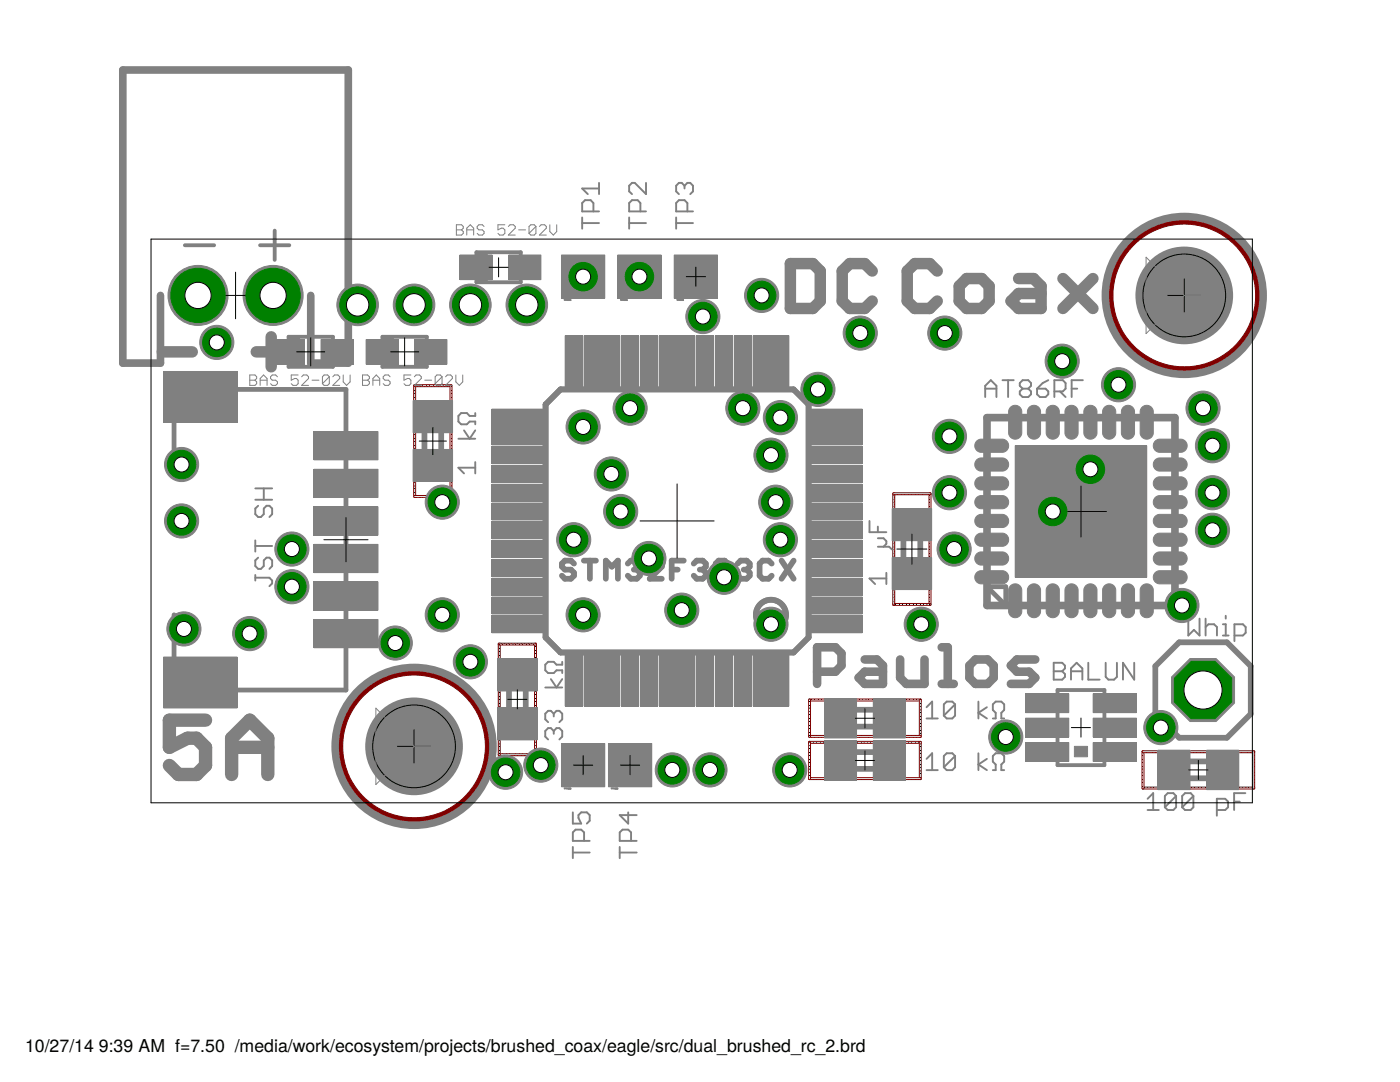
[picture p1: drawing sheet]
<svg xmlns="http://www.w3.org/2000/svg" width="279mm" height="216mm" viewBox="0 0 279 216" stroke-linecap="round" stroke-linejoin="round" font-family="sans-serif">
<defs><g id="words">
<g font-size="3.5">
<text x="5" y="209.9">10/27/14</text>
<text x="19.7" y="209.9">9:39 AM f=7.50 /media/work/ecosystem/projects/brushed_coax/eagle/src/dual_brushed_rc_2.brd</text>
</g>
</g></defs>
<g fill="#800000" stroke="#800000" stroke-width=".2">
<path d="M106.8 128.4l.3 .1v22.1l-.2 .2-.2-.2z"/>
<path d="M99.5 150.5l7.4-.1 .2 .2-.2 .2h-7.3z"/>
<path d="M99.5 128.4l.3 .1v22.1l-.1 .2-.3-.2z"/>
<path d="M99.5 128.4l7.4-.1 .2 .3-.2 .1h-7.3l-.2-.1z"/>
<path d="M185.4 98.4l.3-.1 .1 .2v22.1l-.1 .2-.3-.2z"/>
<path d="M178.2 120.5l7.5-.1 .1 .2-.1 .2h-7.4z"/>
<path d="M178.2 98.4l.2-.1 .2 .2v22.1l-.2 .2-.2-.2z"/>
<path d="M178.2 98.4l7.5-.1 .1 .3-.1 .1h-7.4z"/>
<path d="M161.4 148l22.3-.1 .2 .3-.2 .1h-22.2z"/>
<path d="M183.5 148l.2-.1 .2 .2v7.3l-.2 .2-.2-.2z"/>
<path d="M161.4 155.3l22.3-.1 .2 .2-.2 .2h-22.2z"/>
<path d="M161.4 148l.2-.1 .2 .2v7.3l-.2 .2-.2-.2z"/>
<path d="M161.4 139.6l22.3-.1 .2 .2-.2 .2h-22.2z"/>
<path d="M183.5 139.6l.2-.1 .2 .1v7.4l-.2 .1-.2-.1z"/>
<path d="M161.4 146.8l22.3-.1 .2 .3-.2 .1h-22.2z"/>
<path d="M161.4 139.6l.2-.1 .2 .1v7.4l-.2 .1-.2-.1z"/>
<path d="M82.6 76.9l.2-.1 .2 .1v22.2l-.2 .2-.2-.2z"/>
<path d="M82.6 76.9l7.4-.1 .2 .2-.2 .2h-7.3z"/>
<path d="M89.8 76.9l.2-.1 .2 .1v22.2l-.2 .2-.2-.2z"/>
<path d="M82.6 99l7.4-.1 .2 .2-.2 .2h-7.3z"/>
<path d="M227.9 157.1h22.4l.1 .2-.1 .1h-22.2z"/>
<path d="M227.9 149.9l.3-.1 .1 .2v7.3l-.1 .1-.3-.1z"/>
<path d="M227.9 149.9l22.4-.1 .1 .3-.1 .1h-22.2z"/>
<path d="M250 149.9l.3-.1 .1 .2v7.3l-.1 .1-.3-.1z"/>
</g>
<g fill="#800000" stroke="#800000" stroke-width=".2">
<path d="M71.1 138.2a15.7 15.7 0 0 1 25 2.5 15.7 15.7 0 0 1-9.2 23.4 15.7 15.7 0 0 1-20-15.2h1.5a14.2 14.2 0 0 1 21-12.5 14.2 14.2 0 0 1 1 24.5 14.2 14.2 0 0 1-22-10.9v-1.1h-1.5a15.7 15.7 0 0 1 4.2-10.7z" fill-rule="evenodd"/>
<path d="M224.8 48.2a15.8 15.8 0 0 1 25 2.6 15.8 15.8 0 0 1-9.2 23.3 15.8 15.8 0 0 1-20-15.2h1.5a14.2 14.2 0 0 1 21-12.5 14.2 14.2 0 0 1 1 24.5 14.2 14.2 0 0 1-22-10.9v-1.1h-1.5a15.9 15.9 0 0 1 4.2-10.7z" fill-rule="evenodd"/>
</g>
<g fill="#808080" stroke="#808080" stroke-width=".2">
<path d="M99.3 131.5h7.9v6.4h-7.9z"/>
<path d="M99.3 141.2h7.9v6.4h-7.9z"/>
<path d="M161.9 122.9h10.2v3.4h-10.2z"/>
<path d="M161.9 119.1h10.2v3.4h-10.2z"/>
<path d="M161.9 115.4h10.2v3.4h-10.2z"/>
<path d="M161.9 111.6h10.2v3.4h-10.2z"/>
<path d="M161.9 107.9h10.2v3.4h-10.2z"/>
<path d="M161.9 104.1h10.2v3.4h-10.2z"/>
<path d="M161.9 100.4h10.2v3.4h-10.2z"/>
<path d="M161.9 96.6h10.2v3.4h-10.2z"/>
<path d="M161.9 92.9h10.2v3.4h-10.2z"/>
<path d="M161.9 89.1h10.2v3.4h-10.2z"/>
<path d="M161.9 85.4h10.2v3.4h-10.2z"/>
<path d="M161.9 81.6h10.2v3.4h-10.2z"/>
<path d="M154.1 67h3.3v10.2h-3.3z"/>
<path d="M150.3 67h3.4v10.2h-3.4z"/>
<path d="M146.6 67h3.3v10.2h-3.3z"/>
<path d="M142.8 67h3.4v10.2h-3.4z"/>
<path d="M139 67h3.4v10.2h-3.4z"/>
<path d="M135.3 67h3.4v10.2h-3.4z"/>
<path d="M131.6 67h3.3v10.2h-3.3z"/>
<path d="M127.8 67h3.4v10.2h-3.4z"/>
<path d="M124.1 67h3.3v10.2h-3.3z"/>
<path d="M120.3 67h3.4v10.2h-3.4z"/>
<path d="M116.6 67h3.4v10.2h-3.4z"/>
<path d="M112.8 67h3.4v10.2h-3.4z"/>
<path d="M98.2 81.6h10.1v3.4h-10.1z"/>
<path d="M98.2 85.4h10.1v3.4h-10.1z"/>
<path d="M98.2 89.1h10.1v3.4h-10.1z"/>
<path d="M98.2 92.9h10.1v3.4h-10.1z"/>
<path d="M98.2 96.6h10.1v3.4h-10.1z"/>
<path d="M98.2 100.4h10.1v3.4h-10.1z"/>
<path d="M98.2 104.1h10.1v3.4h-10.1z"/>
<path d="M98.2 107.9h10.1v3.4h-10.1z"/>
<path d="M98.2 111.6h10.1v3.4h-10.1z"/>
<path d="M98.2 115.4h10.1v3.4h-10.1z"/>
<path d="M98.2 119.1h10.1v3.4h-10.1z"/>
<path d="M98.2 122.9h10.1v3.4h-10.1z"/>
<path d="M112.8 130.7h3.4v10.2h-3.4z"/>
<path d="M116.6 130.7h3.4v10.2h-3.4z"/>
<path d="M120.3 130.7h3.4v10.2h-3.4z"/>
<path d="M124.1 130.7h3.3v10.2h-3.3z"/>
<path d="M127.8 130.7h3.4v10.2h-3.4z"/>
<path d="M131.6 130.7h3.3v10.2h-3.3z"/>
<path d="M135.3 130.7h3.4v10.2h-3.4z"/>
<path d="M139 130.7h3.4v10.2h-3.4z"/>
<path d="M142.8 130.7h3.4v10.2h-3.4z"/>
<path d="M146.6 130.7h3.3v10.2h-3.3z"/>
<path d="M150.3 130.7h3.4v10.2h-3.4z"/>
<path d="M154.1 130.7h3.3v10.2h-3.3z"/>
<path d="M218.2 148.2h8.6v3.7h-8.6z"/>
<path d="M218.2 143.3h8.6v3.8h-8.6z"/>
<path d="M218.2 138.4h8.6v3.8h-8.6z"/>
<path d="M204.7 138.4h8.6v3.8h-8.6z"/>
<path d="M204.7 143.3h8.6v3.8h-8.6z"/>
<path d="M204.7 148.2h8.6v3.7h-8.6z"/>
<path d="M178.1 101.5h7.8v6.4h-7.8z"/>
<path d="M178.1 111.3h7.8v6.3h-7.8z"/>
<path d="M164.5 147.8h6.4v7.9h-6.4z"/>
<path d="M174.3 147.8h6.4v7.9h-6.4z"/>
<path d="M164.5 139.4h6.4v7.9h-6.4z"/>
<path d="M174.3 139.4h6.4v7.9h-6.4z"/>
<path d="M82.4 89.7h7.9v6.4h-7.9z"/>
<path d="M82.4 79.9h7.9v6.4h-7.9z"/>
<path d="M64.1 67.8h6.4v4.9h-6.4z"/>
<path d="M54.3 67.8h6.4v4.9h-6.4z"/>
<path d="M101.6 50.9h6.3v4.9h-6.3z"/>
<path d="M91.8 50.9h6.4v4.9h-6.4z"/>
<path d="M82.8 67.8h6.4v4.9h-6.4z"/>
<path d="M73.1 67.8h6.4v4.9h-6.4z"/>
<path d="M62.7 93.6h12.7v5.7h-12.7z"/>
<path d="M62.7 101.1h12.7v5.7h-12.7z"/>
<path d="M62.7 108.6h12.7v5.7h-12.7z"/>
<path d="M62.7 116.1h12.7v5.7h-12.7z"/>
<path d="M62.7 86.1h12.7v5.7h-12.7z"/>
<path d="M62.7 123.6h12.7v5.6h-12.7z"/>
<path d="M32.7 131.1h14.6v10.2h-14.6z"/>
<path d="M32.7 74.1h14.6v10.2h-14.6z"/>
<path d="M240.8 149.7h6.4v7.9h-6.4z"/>
<path d="M231.1 149.7h6.4v7.9h-6.4z"/>
<path d="M201.6 117a1.32 1.32 0 0 1 1.4-.5 1.32 1.32 0 0 1 .9 1.2v4.4a1.32 1.32 0 0 1-1.3 1.2 1.32 1.32 0 0 1-1.3-1.2v-4.4z"/>
<path d="M205.3 117a1.32 1.32 0 0 1 1.4-.5 1.32 1.32 0 0 1 1 1.2v4.4a1.32 1.32 0 0 1-1.3 1.2 1.32 1.32 0 0 1-1.4-1.2v-4.4z"/>
<path d="M209.1 117a1.32 1.32 0 0 1 1.4-.5 1.32 1.32 0 0 1 .9 1.2v4.4a1.32 1.32 0 0 1-1.3 1.2 1.32 1.32 0 0 1-1.3-1.2v-4.4z"/>
<path d="M212.8 117a1.32 1.32 0 0 1 1.4-.5 1.32 1.32 0 0 1 1 1.2v4.4a1.32 1.32 0 0 1-1.4 1.2 1.32 1.32 0 0 1-1.3-1.2v-4.4z"/>
<path d="M216.6 117a1.32 1.32 0 0 1 1.4-.5 1.32 1.32 0 0 1 .9 1.2v4.4a1.32 1.32 0 0 1-1.3 1.2 1.32 1.32 0 0 1-1.3-1.2v-4.4z"/>
<path d="M220.3 117a1.32 1.32 0 0 1 1.5-.5 1.32 1.32 0 0 1 .9 1.2v4.4a1.32 1.32 0 0 1-1.3 1.2 1.32 1.32 0 0 1-1.4-1.2v-4.4z"/>
<path d="M224.1 117a1.32 1.32 0 0 1 1.4-.5 1.32 1.32 0 0 1 .9 1.2v4.4a1.32 1.32 0 0 1-1.3 1.2 1.32 1.32 0 0 1-1.3-1.2v-4.4z"/>
<path d="M227.8 117a1.32 1.32 0 0 1 1.4-.5 1.32 1.32 0 0 1 1 1.2v4.4a1.32 1.32 0 0 1-1.3 1.2 1.32 1.32 0 0 1-1.4-1.2v-4.4z"/>
<path d="M230.5 114.3l.9-.4h4.3a1.32 1.32 0 0 1 1.2 1.3 1.32 1.32 0 0 1-1.2 1.3h-4.3a1.32 1.32 0 0 1-.9-2.2z"/>
<path d="M230.5 110.6l.9-.5h4.3a1.32 1.32 0 0 1 1.2 1.3 1.32 1.32 0 0 1-1.2 1.4h-4.3a1.32 1.32 0 0 1-.9-2.2z"/>
<path d="M230.5 106.8l.9-.4h4.3a1.32 1.32 0 0 1 1.2 1.3 1.32 1.32 0 0 1-1.2 1.3h-4.3a1.32 1.32 0 0 1-.9-2.2z"/>
<path d="M230.5 103.1l.9-.5h4.3a1.32 1.32 0 0 1 1.2 1.3 1.32 1.32 0 0 1-1.2 1.4h-4.3a1.32 1.32 0 0 1-.9-2.2z"/>
<path d="M230.5 99.4l.9-.5h4.3a1.32 1.32 0 0 1 1.2 1.3 1.32 1.32 0 0 1-1.2 1.3h-4.3a1.32 1.32 0 0 1-.9-2.1z"/>
<path d="M230.5 95.6l.9-.5h4.3a1.32 1.32 0 0 1 1.2 1.4 1.32 1.32 0 0 1-1.2 1.3h-4.3a1.32 1.32 0 0 1-.9-2.2z"/>
<path d="M230.5 91.8l.9-.4h4.3a1.32 1.32 0 0 1 1.2 1.3 1.32 1.32 0 0 1-1.2 1.3h-4.3a1.32 1.32 0 0 1-.9-2.2z"/>
<path d="M230.5 88.1l.9-.5h4.3a1.32 1.32 0 0 1 1.2 1.3 1.32 1.32 0 0 1-1.2 1.4h-4.3a1.32 1.32 0 0 1-.9-2.2z"/>
<path d="M228 81.2a1.32 1.32 0 0 1 2.2 .9v4.3a1.32 1.32 0 0 1-1.3 1.2 1.32 1.32 0 0 1-1.4-1.2v-4.3z"/>
<path d="M224.1 81.3a1.32 1.32 0 0 1 1.4-.4 1.32 1.32 0 0 1 .9 1.2v4.3a1.32 1.32 0 0 1-1.3 1.2 1.32 1.32 0 0 1-1.3-1.2v-4.3z"/>
<path d="M220.3 81.3a1.32 1.32 0 0 1 1.5-.4 1.32 1.32 0 0 1 .9 1.2v4.3a1.32 1.32 0 0 1-1.3 1.2 1.32 1.32 0 0 1-1.4-1.2v-4.3z"/>
<path d="M216.6 81.3a1.32 1.32 0 0 1 1.4-.4 1.32 1.32 0 0 1 .9 1.2v4.3a1.32 1.32 0 0 1-1.3 1.2 1.32 1.32 0 0 1-1.3-1.2v-4.3z"/>
<path d="M212.8 81.3a1.32 1.32 0 0 1 1.4-.4 1.32 1.32 0 0 1 1 1.2v4.3a1.32 1.32 0 0 1-1.4 1.2 1.32 1.32 0 0 1-1.3-1.2v-4.3z"/>
<path d="M209.1 81.3a1.32 1.32 0 0 1 1.4-.4 1.32 1.32 0 0 1 .9 1.2v4.3a1.32 1.32 0 0 1-1.3 1.2 1.32 1.32 0 0 1-1.3-1.2v-4.3z"/>
<path d="M205.5 81.2a1.32 1.32 0 0 1 2.2 .9v4.3a1.32 1.32 0 0 1-1.3 1.2 1.32 1.32 0 0 1-1.4-1.2v-4.3z"/>
<path d="M201.6 81.3a1.32 1.32 0 0 1 1.4-.4 1.32 1.32 0 0 1 .9 1.2v4.3a1.32 1.32 0 0 1-1.3 1.2 1.32 1.32 0 0 1-1.3-1.2v-4.3z"/>
<path d="M194.8 88.1l.9-.5h4.4a1.32 1.32 0 0 1 1.2 1.3 1.32 1.32 0 0 1-1.2 1.4h-4.4a1.32 1.32 0 0 1-.9-2.2z"/>
<path d="M194.8 91.8l.9-.4h4.4a1.32 1.32 0 0 1 1.2 1.3 1.32 1.32 0 0 1-1.2 1.3h-4.4a1.32 1.32 0 0 1-.9-2.2z"/>
<path d="M194.8 95.6l.9-.5h4.4a1.32 1.32 0 0 1 1.2 1.4 1.32 1.32 0 0 1-1.2 1.3h-4.4a1.32 1.32 0 0 1-.9-2.2z"/>
<path d="M194.8 99.4l.9-.5h4.4a1.32 1.32 0 0 1 1.2 1.3 1.32 1.32 0 0 1-1.2 1.3h-4.4a1.32 1.32 0 0 1-.9-2.1z"/>
<path d="M194.8 103.1l.9-.5h4.4a1.32 1.32 0 0 1 1.2 1.3 1.32 1.32 0 0 1-1.2 1.4h-4.4a1.32 1.32 0 0 1-.9-2.2z"/>
<path d="M194.8 106.8l.9-.4h4.4a1.32 1.32 0 0 1 1.2 1.3 1.32 1.32 0 0 1-1.2 1.3h-4.4a1.32 1.32 0 0 1-.9-2.2z"/>
<path d="M194.8 110.6l.9-.5h4.4a1.32 1.32 0 0 1 1.2 1.3 1.32 1.32 0 0 1-1.2 1.4h-4.4a1.32 1.32 0 0 1-.9-2.2z"/>
<path d="M194.8 114.3l.9-.4h4.4a1.32 1.32 0 0 1 1.2 1.3 1.32 1.32 0 0 1-1.2 1.3h-4.4a1.32 1.32 0 0 1-.9-2.2z"/>
<path d="M202.6 88.9h26.3v26.3h-26.3z"/>
<path d="M123.3 50.9h8.6v8.6h-8.6z"/>
<path d="M112.1 50.9h8.6v8.6h-8.6z"/>
<path d="M134.6 50.9h8.6v8.6h-8.6z"/>
<path d="M121.4 148.4h8.7v8.6h-8.7z"/>
<path d="M112.1 148.4h8.6v8.6h-8.6z"/>
<path d="M214.4 148.9h2.6v2.1h-2.6z"/>
<path d="M101 135.4h4.5v2.2h-4.5z"/>
<path d="M101 141.5h4.5v2.2h-4.5z"/>
<path d="M161.4 123.7h7.5v1.7h-7.5z"/>
<path d="M113.7 70.2h1.6v7.5h-1.6z"/>
<path d="M101.4 123.7h7.5v1.7h-7.5z"/>
<path d="M113.7 130.2h1.6v7.5h-1.6z"/>
<path d="M101.4 120h7.5v1.6h-7.5z"/>
<path d="M101.4 116.2h7.5v1.7h-7.5z"/>
<path d="M101.4 112.5h7.5v1.7h-7.5z"/>
<path d="M101.4 108.7h7.5v1.7h-7.5z"/>
<path d="M101.4 105h7.5v1.6h-7.5z"/>
<path d="M101.4 101.2h7.5v1.7h-7.5z"/>
<path d="M101.4 97.5h7.5v1.6h-7.5z"/>
<path d="M101.4 93.7h7.5v1.7h-7.5z"/>
<path d="M101.4 90h7.5v1.7h-7.5z"/>
<path d="M101.4 86.3h7.5v1.6h-7.5z"/>
<path d="M101.4 82.5h7.5v1.7h-7.5z"/>
<path d="M117.4 130.2h1.7v7.5h-1.7z"/>
<path d="M121.2 130.2h1.6v7.5h-1.6z"/>
<path d="M124.9 130.2h1.7v7.5h-1.7z"/>
<path d="M128.7 130.2h1.6v7.5h-1.6z"/>
<path d="M132.4 130.2h1.7v7.5h-1.7z"/>
<path d="M136.2 130.2h1.6v7.5h-1.6z"/>
<path d="M139.9 130.2h1.7v7.5h-1.7z"/>
<path d="M143.7 130.2h1.6v7.5h-1.6z"/>
<path d="M147.4 130.2h1.7v7.5h-1.7z"/>
<path d="M151.2 130.2h1.6v7.5h-1.6z"/>
<path d="M154.9 130.2h1.7v7.5h-1.7z"/>
<path d="M161.4 120h7.5v1.6h-7.5z"/>
<path d="M161.4 116.2h7.5v1.7h-7.5z"/>
<path d="M161.4 112.5h7.5v1.7h-7.5z"/>
<path d="M161.4 108.7h7.5v1.7h-7.5z"/>
<path d="M161.4 105h7.5v1.6h-7.5z"/>
<path d="M161.4 101.2h7.5v1.7h-7.5z"/>
<path d="M161.4 97.5h7.5v1.6h-7.5z"/>
<path d="M161.4 93.7h7.5v1.7h-7.5z"/>
<path d="M161.4 90h7.5v1.7h-7.5z"/>
<path d="M161.4 86.3h7.5v1.6h-7.5z"/>
<path d="M161.4 82.5h7.5v1.7h-7.5z"/>
<path d="M117.4 70.2h1.7v7.5h-1.7z"/>
<path d="M121.2 70.2h1.6v7.5h-1.6z"/>
<path d="M124.9 70.2h1.7v7.5h-1.7z"/>
<path d="M128.7 70.2h1.6v7.5h-1.6z"/>
<path d="M132.4 70.2h1.7v7.5h-1.7z"/>
<path d="M136.2 70.2h1.6v7.5h-1.6z"/>
<path d="M139.9 70.2h1.7v7.5h-1.7z"/>
<path d="M143.7 70.2h1.6v7.5h-1.6z"/>
<path d="M147.4 70.2h1.7v7.5h-1.7z"/>
<path d="M151.2 70.2h1.6v7.5h-1.6z"/>
<path d="M154.9 70.2h1.7v7.5h-1.7z"/>
<path d="M179.7 105.4h4.5v2.3h-4.5z"/>
<path d="M179.7 111.5h4.5v2.2h-4.5z"/>
<path d="M238.2 135.8h3.8v3.8h-3.8z"/>
<path d="M168.5 149.5h2.2v4.5h-2.2z"/>
<path d="M174.6 149.5h2.2v4.5h-2.2z"/>
<path d="M168.5 141.1h2.2v4.5h-2.2z"/>
<path d="M174.6 141.1h2.2v4.5h-2.2z"/>
<path d="M84.2 89.9h4.5v2.3h-4.5z"/>
<path d="M84.2 83.8h4.5v2.3h-4.5z"/>
<path d="M56.4 68.9h1.6v2.6h-1.6z"/>
<path d="M66.1 68.9h1.5v2.6h-1.5z"/>
<path d="M57.6 67.2h2.2v6h-2.2z"/>
<path d="M93.9 52.1h1.5v2.5h-1.5z"/>
<path d="M103.5 52.1h1.6v2.5h-1.6z"/>
<path d="M95.1 50.3h2.1v6h-2.1z"/>
<path d="M75.1 68.9h1.6v2.6h-1.6z"/>
<path d="M84.8 68.9h1.6v2.6h-1.6z"/>
<path d="M76.3 67.2h2.2v6h-2.2z"/>
<path d="M241.1 151.3h2.2v4.5h-2.2z"/>
<path d="M235 151.3h2.2v4.5h-2.2z"/>
<circle cx="240.1" cy="137.7" r="6.8"/>
</g>
<g fill="#808080" stroke="#808080" stroke-width=".2">
<circle cx="82.6" cy="148.9" r="8.8"/>
<circle cx="236.3" cy="58.9" r="8.8"/>
<circle cx="39.5" cy="58.9" r="6"/>
<circle cx="54.5" cy="58.9" r="6"/>
<circle cx="154.8" cy="100.2" r="3.4"/>
<circle cx="242" cy="105.8" r="3.4"/>
<circle cx="190.4" cy="109.6" r="3.4"/>
<circle cx="100.9" cy="154.1" r="3.4"/>
<circle cx="36.2" cy="92.7" r="3.4"/>
<circle cx="43.3" cy="68.3" r="3.4"/>
<circle cx="127.6" cy="55.2" r="3.4"/>
<circle cx="36.7" cy="125.5" r="3.4"/>
<circle cx="49.8" cy="126.4" r="3.4"/>
<circle cx="153.9" cy="124.6" r="3.4"/>
<circle cx="200.7" cy="147.1" r="3.4"/>
<circle cx="88.3" cy="122.7" r="3.4"/>
<circle cx="171.7" cy="66.5" r="3.4"/>
<circle cx="240.1" cy="81.4" r="3.4"/>
<circle cx="93.9" cy="60.8" r="4.1"/>
<circle cx="82.6" cy="60.8" r="4.1"/>
<circle cx="125.8" cy="81.4" r="3.4"/>
<circle cx="217.6" cy="93.6" r="3.4"/>
<circle cx="88.3" cy="100.2" r="3.4"/>
<circle cx="212" cy="72.1" r="3.4"/>
<circle cx="210.1" cy="102.1" r="3.4"/>
<circle cx="122" cy="94.6" r="3.4"/>
<circle cx="58.3" cy="109.6" r="3.4"/>
<circle cx="163.2" cy="77.7" r="3.4"/>
<circle cx="148.3" cy="81.4" r="3.4"/>
<circle cx="223.2" cy="76.8" r="3.4"/>
<circle cx="140.3" cy="63.2" r="3.4"/>
<circle cx="152" cy="58.9" r="3.4"/>
<circle cx="116.4" cy="85.2" r="3.4"/>
<circle cx="129.5" cy="111.4" r="3.4"/>
<circle cx="134.2" cy="153.6" r="3.4"/>
<circle cx="136.1" cy="121.8" r="3.4"/>
<circle cx="144.5" cy="115.2" r="3.4"/>
<circle cx="123.9" cy="102.1" r="3.4"/>
<circle cx="114.5" cy="107.7" r="3.4"/>
<circle cx="155.7" cy="107.7" r="3.4"/>
<circle cx="235.9" cy="120.8" r="3.4"/>
<circle cx="116.4" cy="55.2" r="3.4"/>
<circle cx="116.4" cy="122.7" r="3.4"/>
<circle cx="153.9" cy="90.8" r="3.4"/>
<circle cx="183.9" cy="124.6" r="3.4"/>
<circle cx="189.5" cy="98.3" r="3.4"/>
<circle cx="36.2" cy="103.9" r="3.4"/>
<circle cx="58.3" cy="117.1" r="3.4"/>
<circle cx="188.6" cy="66.5" r="3.4"/>
<circle cx="242" cy="88.9" r="3.4"/>
<circle cx="231.7" cy="145.2" r="3.4"/>
<circle cx="93.9" cy="132.1" r="3.4"/>
<circle cx="189.5" cy="87.1" r="3.4"/>
<circle cx="105.1" cy="60.8" r="4.1"/>
<circle cx="71.4" cy="60.8" r="4.1"/>
<circle cx="78.9" cy="128.3" r="3.4"/>
<circle cx="242" cy="98.3" r="3.4"/>
<circle cx="155.7" cy="83.3" r="3.4"/>
<circle cx="107.9" cy="152.7" r="3.4"/>
<circle cx="141.7" cy="153.6" r="3.4"/>
<circle cx="157.6" cy="153.6" r="3.4"/>
</g>
<g fill="none" stroke="#808080" stroke-width="1.1">
<path d="M111.9 77.7h46.5l3 3v46.5l-3 3h-46.5l-3-3v-46.5zM84.7 86.2v3.7M88.1 86.2v3.7M114.6 112.5l-.7-.6h-1.2l-.6 .6v.6l.6 .6h1.2l.7 .6v.6l-.7 .6h-1.2l-.6-.6M116.5 111.9h2.4M117.7 111.9v3.6M120.9 115.5v-3.6l1.2 1.2 1.2-1.2v3.6M125.3 112.5l.6-.6h1.2l.6 .6v.6l-.6 .6M126.5 113.7h.6M127.1 113.7l.6 .6v.6l-.6 .6h-1.2l-.6-.6M129.7 112.5l.6-.6h1.2l.6 .6v.6l-2.4 2.4h2.4M134 113.7h1.3"/>
<path d="M136.5 111.9h-2.5v3.6M138.5 112.5l.5-.6h1.3l.6 .6v.6l-.6 .6M139.7 113.7h.6M140.3 113.7l.6 .6v.6l-.6 .6h-1.3l-.5-.6M145.2 112.5l-.6-.6h-1.2l-.6 .6v2.4M145.2 112.5v2.4l-.6 .6h-1.2l-.6-.6M145.2 112.5l-2.4 2.4M147.2 112.5l.6-.6h1.2l.6 .6v.6l-.6 .6M148.4 113.7h.6M149 113.7l.6 .6v.6l-.6 .6h-1.2l-.6-.6M154 112.5l-.6-.6h-1.2l-.6 .6v2.4l.6 .6h1.2l.6-.6M156 111.9l2.4 3.6"/>
<path d="M158.4 111.9l-2.4 3.6M180.3 107.7v3.7M183.7 107.7v3.7M101.6 137.7v3.7M104.9 137.7v3.7M235.3 128.2h9.6l4.7 4.7v9.6l-4.7 4.7h-9.6l-4.7-4.7v-9.6zM170.8 150.1h3.7M170.8 153.4h3.7M170.8 141.6h3.7M170.8 145h3.7M237.3 155.3h3.7M237.3 151.9h3.7"/>
<circle cx="153.9" cy="122.7" r="3"/>
</g>
<path d="M34.7 92.7v-15h34.3v60h-34.3v-15M197 117.1h3.7v3.7z" fill="none" stroke="#808080" stroke-width=".95"/>
<g fill="none" stroke="#808080" stroke-width="1.5">
<path d="M32 58.9v13.6h-7.5v-58.5h45v58.5h-7.5v-13.6M197 83.3h37.5v37.5h-37.5z"/>
<circle cx="236.3" cy="59" r="15.7"/>
<circle cx="236.3" cy="58.9" r="9"/>
<circle cx="82.6" cy="148.9" r="15.7"/>
<circle cx="82.6" cy="148.9" r="9"/>
</g>
<path d="M157.7 52.6h4.5l1.5 1.5v6l-1.5 1.5h-4.5zM174.1 54.1l-1.5-1.5h-3l-1.5 1.5v6l1.5 1.5h3l1.5-1.5M187 54.1l-1.5-1.5h-2.9l-1.5 1.5v6l1.5 1.5h2.9l1.5-1.5M192.9 55.6h3l1.5 1.5v3l-1.5 1.5h-3l-1.5-1.5v-3zM203.3 55.6h3l1.5 1.5v4.5h-4.5l-1.5-1.5 1.5-1.5h4.5M212.1 55.6l6 6M218.1 55.6l-6 6M32.4 70.2h6M51.1 70.2h6M54.1 67.2v6" fill="none" stroke="#808080" stroke-width="2.3"/>
<path d="M163.1 134h3.6l1.2-1.2v-2.4l-1.2-1.2h-3.6v7.3M172.6 131.6h2.4l1.2 1.2v3.7h-3.6l-1.2-1.3 1.2-1.2h3.6M179.6 131.6v3.6l1.3 1.3h3.6v-4.9M187.9 129.2h1.2v7.3M187.9 136.5h2.5M193.5 132.8l1.2-1.2h2.4l1.2 1.2v2.4l-1.2 1.3h-2.4l-1.2-1.3zM206.6 131.6h-3.7l-1.2 1.2 1.2 1.2h2.5l1.2 1.2-1.2 1.3h-3.7" fill="none" stroke="#808080" stroke-width="1.7"/>
<path d="M41 143.7h-7.2v5.4l3.6-1.8h1.8l1.8 1.8v3.6l-1.8 1.8h-3.6l-1.8-1.8M46.2 154.5v-7.2l3.6-3.6 3.6 3.6v7.2M46.2 149.1h7.2" fill="none" stroke="#808080" stroke-width="2.7"/>
<path d="M36.9 48.9h5.8M51.9 48.9h5.8M54.8 46v5.9M95.1 50.3h8.8v6h-8.8zM57.6 67.2h8.8v6h-8.8zM76.3 67.2h8.9v6h-8.9zM211.1 137.7h9.3v15h-9.3z" fill="none" stroke="#808080" stroke-width=".76"/>
<g fill="none" stroke="#808080" stroke-width="3.4">
<circle cx="236.3" cy="58.9" r="5.6"/>
<circle cx="82.6" cy="148.9" r="5.6"/>
</g>
<g fill="none" stroke="#808080" stroke-width=".38">
<path d="M119.5 37.6h-3.3l1.1 1.1M119.5 36.5v2.2M128.9 36.5v2.2l-2.2-2.2h-.6l-.5 .6v1.1l.5 .5M136.6 37.1l-.5-.6h-.6l-.6 .6v1.1l.6 .5M136.6 37.1l.6-.6h.6l.5 .6v1.1l-.5 .5M136.6 37.1v.5M116.2 44.5h3.3M116.2 43.4v2.2M118.4 42.2v-1.7l-.5-.6h-1.1l-.6 .6v1.7h3.3M125.6 44.5h3.3M125.6 43.4v2.2M127.8 42.2v-1.7l-.5-.6h-1.2l-.5 .6v1.7h3.3"/>
<path d="M134.9 44.5h3.4M134.9 43.4v2.2M137.2 42.2v-1.7l-.6-.6h-1.1l-.6 .6v1.7h3.4M196.6 79.2v-2.2l1.1-1.1 1.2 1.1v2.2M196.6 77.6h2.3M200.1 75.9h2.2M201.2 75.9v3.3M204.1 77.6h1.1M204.1 77.6l-.6-.6v-.6l.6-.5h1.1l.6 .5v.6l-.6 .6M204.1 77.6l-.6 .5v.6l.6 .5h1.1l.6-.5v-.6l-.6-.5M207 77.6h1.7l.5 .5v.6l-.5 .5h-1.2l-.5-.5zM209.2 75.9l-1.1 .5-1.1 1.2"/>
<path d="M210.4 78.1h1.7l.6-.5v-1.2l-.6-.5h-1.7v3.3M211.5 78.1l1.2 1.1M213.9 77.6h1.1M216.1 75.9h-2.2v3.3M50.9 99.7h3.4M50.9 97.5h3.4M52.6 97.5v2.2M91.5 87.5h3.3M92.6 85.9l1.1 1.6 1.1-1.6M94.8 93.3h-3.3l1.1 1.2M94.8 82.4v.6h-1.1l-.5-.6h-1.2l-.5 .6v1.1l.5 .6h1.2l.5-.6h1.1v.6M94.8 92.2v2.3"/>
<path d="M50.9 115.3h2.9l.5 .5v.6l-.5 .6M50.9 107.8v2.3M50.9 114.7v1.1M50.9 108.9h3.4M51.5 100.9l-.6 .6v1.1l.6 .6h.6l.5-.6v-1.1l.6-.6h.6l.5 .6v1.1l-.5 .6M51.5 111.3l-.6 .5v1.1l.6 .6h.6l.5-.6v-1.1l.6-.5h.6l.5 .5v1.1l-.5 .6M173.5 103.9v2.3h3.4M175.2 107.4h1.1l.6 .6v.5l-.6 .6M175.2 109.1h2.2l.6 .5M175.2 105.1v1.1M176.9 115.4h-3.4l1.1 1.1M176.9 114.3v2.2"/>
<path d="M108.8 137.2h3.4M109.9 135.5l1.2 1.7 1.1-1.7M112.2 132.1v.5h-1.1l-.6-.5h-1.1l-.6 .5v1.2l.6 .5h1.1l.6-.5h1.1v.5M195.3 140v3.4M210.3 132.2h1.7l.5 .6v.6l-.5 .5 .5 .6v.6l-.5 .5h-1.7zM210.3 133.9h1.7M213.7 133.9h2.3M213.7 135.6v-2.2l1.2-1.2 1.1 1.2v2.2M217.2 132.2v3.4h2.3M220.7 132.2v2.9l.5 .5h1.1l.6-.5v-2.9M226.4 132.2v3.4l-2.3-3.4v3.4M237.2 123.4v3.4l1.1-1.1 1.1 1.1v-3.4"/>
<path d="M240.6 123.4v3.4M240.6 125.1l.6-.5h1.1l.6 .5v1.7M244.1 124.6h.5v2.2M244.1 126.8h1.1M244.6 122.9v.5M246.4 126.8h1.7l.5-.5v-1.2l-.5-.5h-1.7v3.3M110.5 145.9l-.6-.6h-.5l-.6 .6v1.1l.6 .6M110.5 142.4l-.6-.6h-.5l-.6 .6v1.1l.6 .6M110.5 145.9l.6-.6h.5l.6 .6v1.1l-.6 .6M110.5 142.4v.6M110.5 145.9v.5M110.5 142.4l.6-.6h.5l.6 .6v1.1l-.6 .6"/>
<path d="M184.9 151.4l1.1-1.1v3.4M184.9 141.1l1.1-1.1v3.4M184.9 153.7h2.3M184.9 143.4h2.3M190.6 150.9v2.2l-.5 .6h-1.2l-.5-.6M190.6 140.5l-.5-.5h-1.2l-.5 .5v2.3M190.6 150.9l-.5-.6h-1.2l-.5 .6v2.2M190.6 140.5v2.3l-.5 .6h-1.2l-.5-.6M190.6 150.9l-2.2 2.2M190.6 140.5l-2.2 2.3M195.3 150.3v3.4M197 151.4l-1.7 1.1 1.7 1.2"/>
<path d="M197 141.1l-1.7 1.1 1.7 1.2M198.1 153.7h.6v-1.2l-.6-.5v-1.1l.6-.6h1.1l.6 .6v1.1l-.6 .5v1.2h.6M198.1 143.4h.6v-1.2l-.6-.5v-1.2l.6-.5h1.1l.6 .5v1.2l-.6 .5v1.2h.6M229 159.4l1.1-1.1v3.3M234.7 158.8v2.3l-.5 .5h-1.2l-.5-.5M234.7 158.8l-.5-.5h-1.2l-.5 .5v2.3M234.7 158.8l-2.2 2.3M238.2 158.8v2.3l-.6 .5h-1.1l-.6-.5M238.2 158.8l-.6-.5h-1.1l-.6 .5v2.3M238.2 158.8l-2.3 2.3M246.3 160h1.1M248.5 158.3h-2.2v3.3"/>
<path d="M114.3 170.1h3.4M114.3 162.1v2.2h1.7l-.6-1.1v-.6l.6-.5h1.1l.6 .5v1.2l-.6 .5M114.3 169v2.2M116.6 167.8v-1.7l-.6-.6h-1.1l-.6 .6v1.7h3.4M123.7 170.1h3.4M123.7 169v2.2M125.4 162.1v2.2l-1.7-1.7h3.4M125.9 167.8v-1.7l-.5-.6h-1.2l-.5 .6v1.7h3.4M229 161.6h2.3M242.8 161.6h1.7l.6-.5v-1.1l-.6-.6h-1.7v3.4"/>
</g>
<g fill="none" stroke="#808080" stroke-width=".2">
<path d="M91.1 44.9h1l.4 .3v.3l-.4 .4 .4 .3v.4l-.4 .3h-1zM91.1 45.9h1M93.2 45.9h1.3M93.2 46.9v-1.4l.7-.6 .6 .6v1.4M96.6 45.2l-.3-.3h-.7l-.4 .3v.3l.4 .4h.7l.3 .3v.4l-.3 .3h-.7l-.4-.3M100.8 44.9h-1.4v1l.7-.4h.3l.4 .4v.7l-.4 .3h-.7l-.3-.3M101.5 45.2l.3-.3h.7l.3 .3v.3l-1.3 1.4h1.3M103.5 45.9h1.4M107 45.2l-.4-.3h-.7l-.3 .3v1.4M107 45.2v1.4l-.4 .3h-.7l-.3-.3M107 45.2l-1.4 1.4M107.7 45.2l.3-.3h.7l.3 .3v.3l-1.3 1.4h1.3"/>
<path d="M109.7 44.9v1.3l.7 .7 .7-.7v-1.3M112.6 59.8h.2l-.1 .1M112.6 59.8v.2M112.7 59.8v.2M112.9 59.8h.3l-.1 .1M113 59.8v.2M113.1 59.8v.2M113.3 60h.1M113.3 59.8v.2M113.6 59.8l-.2 .1M113.6 59.8h.1M113.6 59.9h.1"/>
<path d="M113.6 59.8l.1 .1M113.7 59.9h.1M113.8 59.8h.1v.2zM113.9 59.9v.1M123.8 59.8h.1M123.9 59.8v.2M124 59.9l.1-.1-.1 .2M124.2 59.8h.2l-.1 .1M124.2 59.8v.2M124.3 59.8v.2M124.5 59.8l.1 .2M124.5 60h.2"/>
<path d="M124.8 59.8l-.1 .2zM124.9 59.8h.1M124.9 59.9h.1M125 59.9l-.3-.1v.1M125 59.9h.1M125.1 59.8v.2zM125.1 59.9l.1 .1M135.1 59.8h.2l-.1 .1M135.1 59.8v.2M135.2 59.8v.2M135.4 59.8h.1M135.5 59.8v.2"/>
<path d="M135.6 59.9l.1-.1h-.1v.2M135.8 60h.1M135.8 59.8v.2M136.1 59.8l-.2 .1M136.1 59.8h.1M136.1 59.9h.1M136.1 59.8l.1 .1M136.2 59.9h.1M136.3 59.8l.1 .2zM136.4 59.9v.1M49.8 74.8h1.1l.3 .4v.3l-.3 .4 .3 .3v.4l-.3 .3h-1.1zM49.8 75.9h1.1"/>
<path d="M51.9 75.9h1.4M51.9 76.9v-1.4l.7-.7 .7 .7v1.4M55.4 75.2l-.4-.4h-.7l-.3 .4v.3l.3 .4h.7l.4 .3v.4l-.4 .3h-.7l-.3-.3M59.5 74.8h-1.4v1.1l.7-.4h.4l.3 .4v.7l-.3 .3h-.7l-.4-.3M60.2 75.2l.3-.4h.7l.4 .4v.3l-1.4 1.4h1.4M62.3 75.9h1.3M65.7 75.2l-.3-.4h-.7l-.4 .4v1.4M65.7 75.2v1.4l-.3 .3h-.7l-.4-.3M65.7 75.2l-1.4 1.4M66.4 75.2l.4-.4h.6l.4 .4v.3l-1.4 1.4h1.4M68.5 74.8v1.4l.7 .7 .7-.7v-1.4M72.3 74.8h1.1l.3 .4v.3l-.3 .4 .3 .3v.4l-.3 .3h-1.1z"/>
<path d="M72.3 75.9h1.1M74.4 75.9h1.4M74.4 76.9v-1.4l.7-.7 .7 .7v1.4M77.9 75.2l-.4-.4h-.7l-.3 .4v.3l.3 .4h.7l.4 .3v.4l-.4 .3h-.7l-.3-.3M82 74.8h-1.4v1.1l.7-.4h.4l.3 .4v.7l-.3 .3h-.7l-.4-.3M82.7 75.2l.3-.4h.7l.4 .4v.3l-1.4 1.4h1.4M84.8 75.9h1.3M88.2 75.2l-.3-.4h-.7l-.4 .4v1.4M88.2 75.2v1.4l-.3 .3h-.7l-.4-.3M88.2 75.2l-1.4 1.4M88.9 75.2l.4-.4h.6l.4 .4v.3l-1.4 1.4h1.4M91 74.8v1.4l.7 .7 .7-.7v-1.4"/>
<path d="M112.6 157.2l.3 .2M112.6 157.2v.2M112.7 157.2v.2M112.7 157.4h.1M112.9 157.4h-.1M112.9 157.2l.3 .1-.1 .1M113 157.2v.2M113.1 157.2v.2M113.3 157.3v.1M113.3 157.4h.1M113.6 157.3l-.2 .1M113.6 157.3h.1"/>
<path d="M113.6 157.3l.1 .1h-.1M113.8 157.2l.1 .2zM113.9 157.4h.1M121.9 157.2l.3 .2M122 157.2v.2M122.1 157.2v.2M122.1 157.4h.1M122.2 157.4h.1M122.3 157.2h.1M122.3 157.2v.2M122.5 157.4l.1-.2-.1 .2M122.6 157.3l.1 .1"/>
<path d="M122.6 157.4h.2M122.9 157.3l-.1 .1M123 157.3h.1M123 157.3l.1 .1h-.1M123.2 157.2l.1 .2zM123.2 157.4h.1"/>
</g>
<g fill="none" stroke="#000" stroke-width=".2">
<path d="M42.4 58.9h9.3M47 54.3v9.3M97.6 53.3h3.8M99.5 51.4v3.8M114.5 55.2h3.8M116.4 53.3v3.8M125.7 55.2h3.8M127.6 53.3v3.8M137 55.2h3.8M138.9 53.3v3.8M233 58.9h6.6M236.3 55.7v6.6"/>
<path d="M59.2 70.2h5.6M62 67.4v5.6M78 70.2h5.6M80.8 67.4v5.6M83.7 88h5.4M86.4 85.3v5.4M135.1 96.6v14.7M215.7 97v10.1M64.6 107.7h8.8M69 103.3v8.8M127.7 103.9h14.8M179 109.6h6"/>
<path d="M182 106.6v6M210.7 102.1h10.1M101.3 139.6h3.9M103.3 137.6v3.9M236.8 137.7h6.6M240.1 134.4v6.6M79.3 148.9h6.6M82.6 145.6v6.6M114.5 152.7h3.8M116.4 150.8v3.8M123.8 152.7h3.9M125.8 150.8v3.8"/>
<path d="M170.7 151.7h3.8M170.7 143.3h3.8M172.6 141.4v3.8M172.6 149.8v3.8M213.8 145.2h3.8M215.7 143.3v3.8M237.3 153.6h3.8M239.2 151.7v3.8"/>
</g>
<circle cx="240.1" cy="137.7" r="6.2" fill="#008000" stroke="#008000" stroke-width=".2"/>
<circle cx="240.1" cy="137.7" r="3.8" fill="#fff" stroke="#000" stroke-width=".2"/>
<circle cx="39.5" cy="58.9" r="5.4" fill="#008000" stroke="#008000" stroke-width=".2"/>
<circle cx="39.5" cy="58.9" r="2.62" fill="#fff" stroke="#000" stroke-width=".2"/>
<circle cx="54.5" cy="58.9" r="5.4" fill="#008000" stroke="#008000" stroke-width=".2"/>
<circle cx="54.5" cy="58.9" r="2.62" fill="#fff" stroke="#000" stroke-width=".2"/>
<circle cx="154.8" cy="100.2" r="2.84" fill="#008000" stroke="#008000" stroke-width=".2"/>
<circle cx="154.8" cy="100.2" r="1.5" fill="#fff" stroke="#000" stroke-width=".2"/>
<circle cx="242" cy="105.8" r="2.84" fill="#008000" stroke="#008000" stroke-width=".2"/>
<circle cx="242" cy="105.8" r="1.5" fill="#fff" stroke="#000" stroke-width=".2"/>
<circle cx="190.4" cy="109.6" r="2.84" fill="#008000" stroke="#008000" stroke-width=".2"/>
<circle cx="190.4" cy="109.6" r="1.5" fill="#fff" stroke="#000" stroke-width=".2"/>
<circle cx="100.9" cy="154.1" r="2.84" fill="#008000" stroke="#008000" stroke-width=".2"/>
<circle cx="100.9" cy="154.1" r="1.5" fill="#fff" stroke="#000" stroke-width=".2"/>
<circle cx="36.2" cy="92.7" r="2.84" fill="#008000" stroke="#008000" stroke-width=".2"/>
<circle cx="36.2" cy="92.7" r="1.5" fill="#fff" stroke="#000" stroke-width=".2"/>
<circle cx="43.3" cy="68.3" r="2.84" fill="#008000" stroke="#008000" stroke-width=".2"/>
<circle cx="43.3" cy="68.3" r="1.5" fill="#fff" stroke="#000" stroke-width=".2"/>
<circle cx="127.6" cy="55.2" r="2.84" fill="#008000" stroke="#008000" stroke-width=".2"/>
<circle cx="127.6" cy="55.2" r="1.5" fill="#fff" stroke="#000" stroke-width=".2"/>
<circle cx="36.7" cy="125.5" r="2.84" fill="#008000" stroke="#008000" stroke-width=".2"/>
<circle cx="36.7" cy="125.5" r="1.5" fill="#fff" stroke="#000" stroke-width=".2"/>
<circle cx="49.8" cy="126.4" r="2.84" fill="#008000" stroke="#008000" stroke-width=".2"/>
<circle cx="49.8" cy="126.4" r="1.5" fill="#fff" stroke="#000" stroke-width=".2"/>
<circle cx="153.9" cy="124.6" r="2.84" fill="#008000" stroke="#008000" stroke-width=".2"/>
<circle cx="153.9" cy="124.6" r="1.5" fill="#fff" stroke="#000" stroke-width=".2"/>
<circle cx="200.7" cy="147.1" r="2.84" fill="#008000" stroke="#008000" stroke-width=".2"/>
<circle cx="200.7" cy="147.1" r="1.5" fill="#fff" stroke="#000" stroke-width=".2"/>
<circle cx="88.3" cy="122.7" r="2.84" fill="#008000" stroke="#008000" stroke-width=".2"/>
<circle cx="88.3" cy="122.7" r="1.5" fill="#fff" stroke="#000" stroke-width=".2"/>
<circle cx="171.7" cy="66.5" r="2.84" fill="#008000" stroke="#008000" stroke-width=".2"/>
<circle cx="171.7" cy="66.5" r="1.5" fill="#fff" stroke="#000" stroke-width=".2"/>
<circle cx="240.1" cy="81.4" r="2.84" fill="#008000" stroke="#008000" stroke-width=".2"/>
<circle cx="240.1" cy="81.4" r="1.5" fill="#fff" stroke="#000" stroke-width=".2"/>
<circle cx="93.9" cy="60.8" r="3.6" fill="#008000" stroke="#008000" stroke-width=".2"/>
<circle cx="93.9" cy="60.8" r="2.24" fill="#fff" stroke="#000" stroke-width=".2"/>
<circle cx="82.6" cy="60.8" r="3.6" fill="#008000" stroke="#008000" stroke-width=".2"/>
<circle cx="82.6" cy="60.8" r="2.24" fill="#fff" stroke="#000" stroke-width=".2"/>
<circle cx="125.8" cy="81.4" r="2.84" fill="#008000" stroke="#008000" stroke-width=".2"/>
<circle cx="125.8" cy="81.4" r="1.5" fill="#fff" stroke="#000" stroke-width=".2"/>
<circle cx="217.6" cy="93.6" r="2.84" fill="#008000" stroke="#008000" stroke-width=".2"/>
<circle cx="217.6" cy="93.6" r="1.5" fill="#fff" stroke="#000" stroke-width=".2"/>
<circle cx="88.3" cy="100.2" r="2.84" fill="#008000" stroke="#008000" stroke-width=".2"/>
<circle cx="88.3" cy="100.2" r="1.5" fill="#fff" stroke="#000" stroke-width=".2"/>
<circle cx="212" cy="72.1" r="2.84" fill="#008000" stroke="#008000" stroke-width=".2"/>
<circle cx="212" cy="72.1" r="1.5" fill="#fff" stroke="#000" stroke-width=".2"/>
<circle cx="210.1" cy="102.1" r="2.84" fill="#008000" stroke="#008000" stroke-width=".2"/>
<circle cx="210.1" cy="102.1" r="1.5" fill="#fff" stroke="#000" stroke-width=".2"/>
<circle cx="122" cy="94.6" r="2.84" fill="#008000" stroke="#008000" stroke-width=".2"/>
<circle cx="122" cy="94.6" r="1.5" fill="#fff" stroke="#000" stroke-width=".2"/>
<circle cx="58.3" cy="109.6" r="2.84" fill="#008000" stroke="#008000" stroke-width=".2"/>
<circle cx="58.3" cy="109.6" r="1.5" fill="#fff" stroke="#000" stroke-width=".2"/>
<circle cx="163.2" cy="77.7" r="2.84" fill="#008000" stroke="#008000" stroke-width=".2"/>
<circle cx="163.2" cy="77.7" r="1.5" fill="#fff" stroke="#000" stroke-width=".2"/>
<circle cx="148.3" cy="81.4" r="2.84" fill="#008000" stroke="#008000" stroke-width=".2"/>
<circle cx="148.3" cy="81.4" r="1.5" fill="#fff" stroke="#000" stroke-width=".2"/>
<circle cx="223.2" cy="76.8" r="2.84" fill="#008000" stroke="#008000" stroke-width=".2"/>
<circle cx="223.2" cy="76.8" r="1.5" fill="#fff" stroke="#000" stroke-width=".2"/>
<circle cx="140.3" cy="63.2" r="2.84" fill="#008000" stroke="#008000" stroke-width=".2"/>
<circle cx="140.3" cy="63.2" r="1.5" fill="#fff" stroke="#000" stroke-width=".2"/>
<circle cx="152" cy="58.9" r="2.84" fill="#008000" stroke="#008000" stroke-width=".2"/>
<circle cx="152" cy="58.9" r="1.5" fill="#fff" stroke="#000" stroke-width=".2"/>
<circle cx="116.4" cy="85.2" r="2.84" fill="#008000" stroke="#008000" stroke-width=".2"/>
<circle cx="116.4" cy="85.2" r="1.5" fill="#fff" stroke="#000" stroke-width=".2"/>
<circle cx="129.5" cy="111.4" r="2.84" fill="#008000" stroke="#008000" stroke-width=".2"/>
<circle cx="129.5" cy="111.4" r="1.5" fill="#fff" stroke="#000" stroke-width=".2"/>
<circle cx="134.2" cy="153.6" r="2.84" fill="#008000" stroke="#008000" stroke-width=".2"/>
<circle cx="134.2" cy="153.6" r="1.5" fill="#fff" stroke="#000" stroke-width=".2"/>
<circle cx="136.1" cy="121.8" r="2.84" fill="#008000" stroke="#008000" stroke-width=".2"/>
<circle cx="136.1" cy="121.8" r="1.5" fill="#fff" stroke="#000" stroke-width=".2"/>
<circle cx="144.5" cy="115.2" r="2.84" fill="#008000" stroke="#008000" stroke-width=".2"/>
<circle cx="144.5" cy="115.2" r="1.5" fill="#fff" stroke="#000" stroke-width=".2"/>
<circle cx="123.9" cy="102.1" r="2.84" fill="#008000" stroke="#008000" stroke-width=".2"/>
<circle cx="123.9" cy="102.1" r="1.5" fill="#fff" stroke="#000" stroke-width=".2"/>
<circle cx="114.5" cy="107.7" r="2.84" fill="#008000" stroke="#008000" stroke-width=".2"/>
<circle cx="114.5" cy="107.7" r="1.5" fill="#fff" stroke="#000" stroke-width=".2"/>
<circle cx="155.7" cy="107.7" r="2.84" fill="#008000" stroke="#008000" stroke-width=".2"/>
<circle cx="155.7" cy="107.7" r="1.5" fill="#fff" stroke="#000" stroke-width=".2"/>
<circle cx="235.9" cy="120.8" r="2.84" fill="#008000" stroke="#008000" stroke-width=".2"/>
<circle cx="235.9" cy="120.8" r="1.5" fill="#fff" stroke="#000" stroke-width=".2"/>
<circle cx="116.4" cy="55.2" r="2.84" fill="#008000" stroke="#008000" stroke-width=".2"/>
<circle cx="116.4" cy="55.2" r="1.5" fill="#fff" stroke="#000" stroke-width=".2"/>
<circle cx="116.4" cy="122.7" r="2.84" fill="#008000" stroke="#008000" stroke-width=".2"/>
<circle cx="116.4" cy="122.7" r="1.5" fill="#fff" stroke="#000" stroke-width=".2"/>
<circle cx="153.9" cy="90.8" r="2.84" fill="#008000" stroke="#008000" stroke-width=".2"/>
<circle cx="153.9" cy="90.8" r="1.5" fill="#fff" stroke="#000" stroke-width=".2"/>
<circle cx="183.9" cy="124.6" r="2.84" fill="#008000" stroke="#008000" stroke-width=".2"/>
<circle cx="183.9" cy="124.6" r="1.5" fill="#fff" stroke="#000" stroke-width=".2"/>
<circle cx="189.5" cy="98.3" r="2.84" fill="#008000" stroke="#008000" stroke-width=".2"/>
<circle cx="189.5" cy="98.3" r="1.5" fill="#fff" stroke="#000" stroke-width=".2"/>
<circle cx="36.2" cy="103.9" r="2.84" fill="#008000" stroke="#008000" stroke-width=".2"/>
<circle cx="36.2" cy="103.9" r="1.5" fill="#fff" stroke="#000" stroke-width=".2"/>
<circle cx="58.3" cy="117.1" r="2.84" fill="#008000" stroke="#008000" stroke-width=".2"/>
<circle cx="58.3" cy="117.1" r="1.5" fill="#fff" stroke="#000" stroke-width=".2"/>
<circle cx="188.6" cy="66.5" r="2.84" fill="#008000" stroke="#008000" stroke-width=".2"/>
<circle cx="188.6" cy="66.5" r="1.5" fill="#fff" stroke="#000" stroke-width=".2"/>
<circle cx="242" cy="88.9" r="2.84" fill="#008000" stroke="#008000" stroke-width=".2"/>
<circle cx="242" cy="88.9" r="1.5" fill="#fff" stroke="#000" stroke-width=".2"/>
<circle cx="231.7" cy="145.2" r="2.84" fill="#008000" stroke="#008000" stroke-width=".2"/>
<circle cx="231.7" cy="145.2" r="1.5" fill="#fff" stroke="#000" stroke-width=".2"/>
<circle cx="93.9" cy="132.1" r="2.84" fill="#008000" stroke="#008000" stroke-width=".2"/>
<circle cx="93.9" cy="132.1" r="1.5" fill="#fff" stroke="#000" stroke-width=".2"/>
<circle cx="189.5" cy="87.1" r="2.84" fill="#008000" stroke="#008000" stroke-width=".2"/>
<circle cx="189.5" cy="87.1" r="1.5" fill="#fff" stroke="#000" stroke-width=".2"/>
<circle cx="105.1" cy="60.8" r="3.6" fill="#008000" stroke="#008000" stroke-width=".2"/>
<circle cx="105.1" cy="60.8" r="2.24" fill="#fff" stroke="#000" stroke-width=".2"/>
<circle cx="71.4" cy="60.8" r="3.6" fill="#008000" stroke="#008000" stroke-width=".2"/>
<circle cx="71.4" cy="60.8" r="2.24" fill="#fff" stroke="#000" stroke-width=".2"/>
<circle cx="78.9" cy="128.3" r="2.84" fill="#008000" stroke="#008000" stroke-width=".2"/>
<circle cx="78.9" cy="128.3" r="1.5" fill="#fff" stroke="#000" stroke-width=".2"/>
<circle cx="242" cy="98.3" r="2.84" fill="#008000" stroke="#008000" stroke-width=".2"/>
<circle cx="242" cy="98.3" r="1.5" fill="#fff" stroke="#000" stroke-width=".2"/>
<circle cx="155.7" cy="83.3" r="2.84" fill="#008000" stroke="#008000" stroke-width=".2"/>
<circle cx="155.7" cy="83.3" r="1.5" fill="#fff" stroke="#000" stroke-width=".2"/>
<circle cx="107.9" cy="152.7" r="2.84" fill="#008000" stroke="#008000" stroke-width=".2"/>
<circle cx="107.9" cy="152.7" r="1.5" fill="#fff" stroke="#000" stroke-width=".2"/>
<circle cx="141.7" cy="153.6" r="2.84" fill="#008000" stroke="#008000" stroke-width=".2"/>
<circle cx="141.7" cy="153.6" r="1.5" fill="#fff" stroke="#000" stroke-width=".2"/>
<circle cx="157.6" cy="153.6" r="2.84" fill="#008000" stroke="#008000" stroke-width=".2"/>
<circle cx="157.6" cy="153.6" r="1.5" fill="#fff" stroke="#000" stroke-width=".2"/>
<g fill="none" stroke="#000" stroke-width=".2">
<path d="M30.1 47.7h219.8v112.5h-219.8z"/>
<circle cx="236.3" cy="58.9" r="8.3"/>
<circle cx="82.6" cy="148.9" r="8.3"/>
</g>
<path d="M228.7 51.3l7.6 7.6-7.6 7.7zM236.3 58.9h7.7M75 141.3l7.6 7.6-7.6 7.6zM82.6 148.9h7.7" fill="none" stroke="#808080" stroke-width=".2"/>
<use href="#words"/>
</svg>
